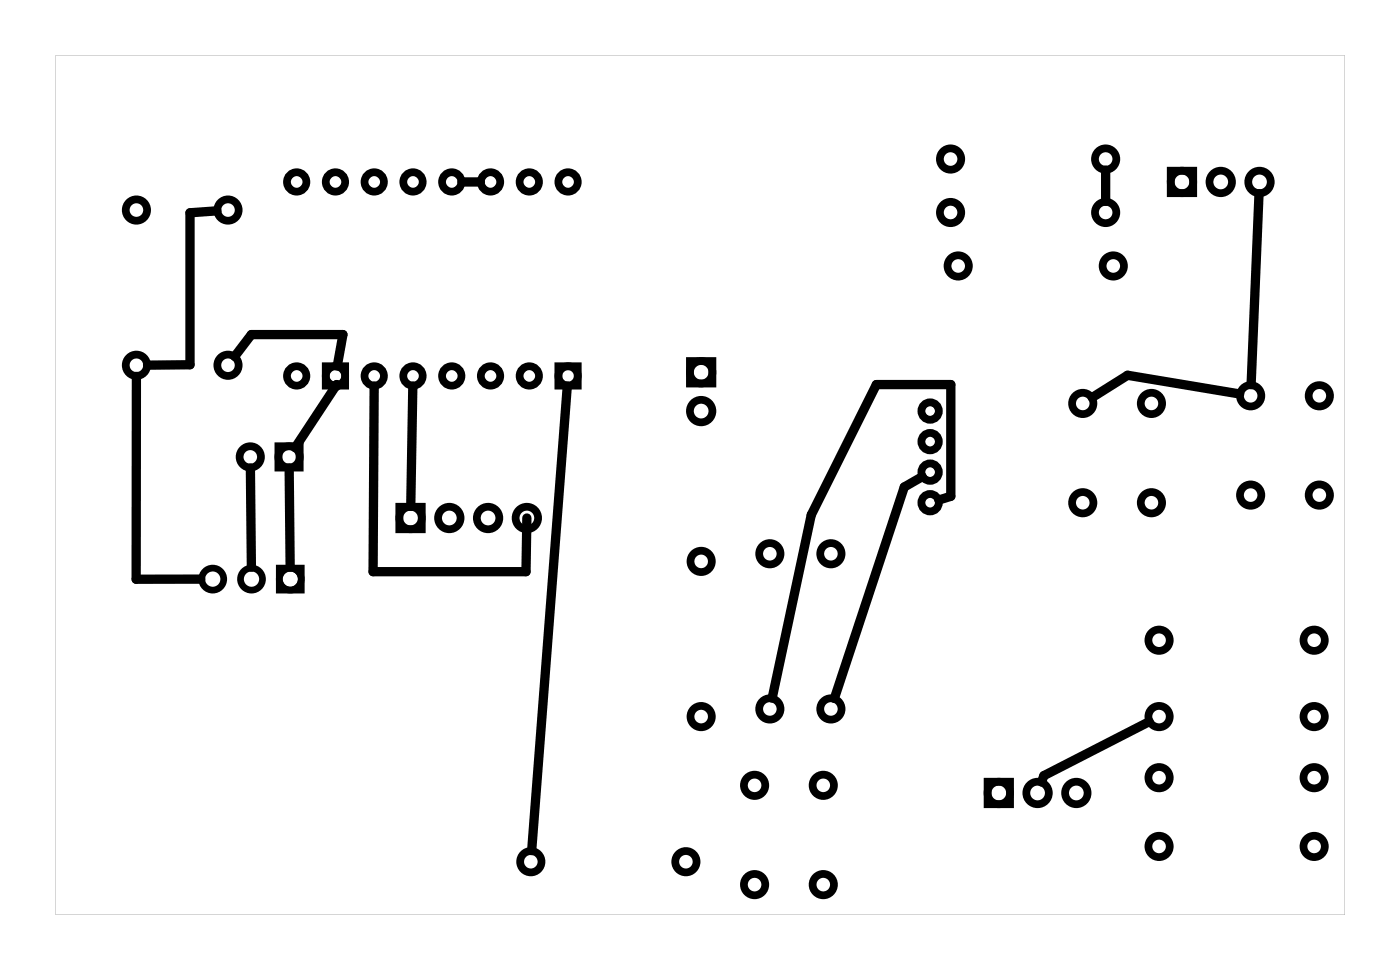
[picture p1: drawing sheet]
<svg xmlns="http://www.w3.org/2000/svg" width="92mm" height="63mm" viewBox="0 0 92 63" stroke-linecap="round" stroke-linejoin="round" font-family="sans-serif">
<g fill="#000">
<path d="M18.1 37v1.9h1.9v-1.9zM18.5 37.9a.5 .5 0 0 1 1 0 .5 .5 0 0 1-1 0z"/>
<path d="M3.6 3.6v56.3h84.5v-56.3zM3.6 3.6h84.5v56.3h-84.5z"/>
</g>
<g fill="none" stroke="#000" stroke-width=".51">
<path d="M76.7 11.2h1.5v1.4h-1.5zM18.2 29.2h1.4v1.4h-1.4zM21.3 24h1.3v1.2h-1.3zM26.2 33.2h1.4v1.4h-1.4zM36.6 24h1.3v1.2h-1.3zM45.2 23.6h1.5v1.5h-1.5zM64.7 51.2h1.5v1.4h-1.5z"/>
<circle cx="8.9" cy="13.8" r=".7"/>
<circle cx="14.9" cy="13.8" r=".7"/>
<circle cx="19.4" cy="11.9" r=".64"/>
<circle cx="22" cy="11.9" r=".64"/>
<circle cx="24.5" cy="11.9" r=".64"/>
<circle cx="27.1" cy="11.9" r=".64"/>
<circle cx="29.6" cy="11.9" r=".64"/>
<circle cx="32.1" cy="11.9" r=".64"/>
<circle cx="34.7" cy="11.9" r=".64"/>
<circle cx="37.2" cy="11.9" r=".64"/>
<circle cx="62.3" cy="10.4" r=".7"/>
<circle cx="62.3" cy="13.9" r=".7"/>
<circle cx="62.8" cy="17.4" r=".7"/>
<circle cx="72.4" cy="10.4" r=".7"/>
<circle cx="72.4" cy="13.9" r=".7"/>
<circle cx="72.9" cy="17.4" r=".7"/>
<circle cx="77.4" cy="11.9" r=".74"/>
<circle cx="80" cy="11.9" r=".74"/>
<circle cx="82.5" cy="11.9" r=".74"/>
<circle cx="8.9" cy="23.9" r=".7"/>
<circle cx="14.9" cy="23.9" r=".7"/>
<circle cx="16.4" cy="29.9" r=".7"/>
<circle cx="18.9" cy="29.9" r=".7"/>
<circle cx="19.4" cy="24.6" r=".64"/>
<circle cx="22" cy="24.6" r=".64"/>
<circle cx="24.5" cy="24.6" r=".64"/>
<circle cx="26.9" cy="33.9" r=".74"/>
<circle cx="27.1" cy="24.6" r=".64"/>
<circle cx="29.4" cy="33.9" r=".74"/>
<circle cx="29.6" cy="24.6" r=".64"/>
<circle cx="32" cy="33.9" r=".74"/>
<circle cx="32.1" cy="24.6" r=".64"/>
<circle cx="34.5" cy="33.9" r=".74"/>
<circle cx="34.7" cy="24.6" r=".64"/>
<circle cx="37.2" cy="24.6" r=".64"/>
<circle cx="45.9" cy="24.4" r=".74"/>
<circle cx="45.9" cy="26.9" r=".74"/>
<circle cx="45.9" cy="36.8" r=".7"/>
<circle cx="50.4" cy="36.3" r=".7"/>
<circle cx="54.4" cy="36.3" r=".7"/>
<circle cx="60.9" cy="30.9" r=".57"/>
<circle cx="60.9" cy="32.9" r=".57"/>
<circle cx="60.9" cy="26.9" r=".57"/>
<circle cx="60.9" cy="28.9" r=".57"/>
<circle cx="70.9" cy="26.4" r=".7"/>
<circle cx="70.9" cy="32.9" r=".7"/>
<circle cx="75.4" cy="26.4" r=".7"/>
<circle cx="75.4" cy="32.9" r=".7"/>
<circle cx="81.9" cy="25.9" r=".7"/>
<circle cx="81.9" cy="32.4" r=".7"/>
<circle cx="86.4" cy="25.9" r=".7"/>
<circle cx="86.4" cy="32.4" r=".7"/>
<circle cx="34.8" cy="56.4" r=".7"/>
<circle cx="44.9" cy="56.4" r=".7"/>
<circle cx="45.9" cy="46.9" r=".7"/>
<circle cx="49.4" cy="51.4" r=".7"/>
<circle cx="49.4" cy="57.9" r=".7"/>
<circle cx="50.4" cy="46.4" r=".7"/>
<circle cx="53.9" cy="51.4" r=".7"/>
<circle cx="53.9" cy="57.9" r=".7"/>
<circle cx="54.4" cy="46.4" r=".7"/>
<circle cx="65.4" cy="51.9" r=".74"/>
<circle cx="68" cy="51.9" r=".74"/>
<circle cx="70.5" cy="51.9" r=".74"/>
<circle cx="75.9" cy="46.9" r=".7"/>
<circle cx="75.9" cy="41.9" r=".7"/>
<circle cx="75.9" cy="50.9" r=".7"/>
<circle cx="75.9" cy="55.4" r=".7"/>
<circle cx="86.1" cy="50.9" r=".7"/>
<circle cx="86.1" cy="41.9" r=".7"/>
<circle cx="86.1" cy="55.4" r=".7"/>
<circle cx="86.1" cy="46.9" r=".7"/>
</g>
<g fill="none" stroke="#000" stroke-width=".44">
<circle cx="13.9" cy="37.9" r=".72"/>
<circle cx="16.5" cy="37.9" r=".72"/>
<circle cx="19" cy="37.9" r=".72"/>
</g>
<g fill="none" stroke="#000" stroke-width=".61">
<path d="M14.2 13.8l-1.8 .1v10h-2.7M30.3 11.9h1.2M72.4 11.1v2.1M82.5 12.7l-.5 12.5M8.9 24.6v13.3h4.3M15.4 23.3l1.1-1.4h6l-.4 2.1M16.4 30.6l.1 6.5M18.9 30.6l.1 6.5M22.1 25.3v-.1l-2.8 4.1M24.5 25.3l-.1 12.1h10.1v-3.5M27 25.3l-.1 7.8M37.2 25.3l-2.4 30.4"/>
<path d="M60.4 31.2l-1.2 .7-4.5 13.8M61.5 32.7l.8-.2v-7.3h-4.9l-4.3 8.5-2.5 12M81.2 25.8l-7.3-1.2-2.3 1.4M75.3 47.2l-6.9 3.6-.2 .4"/>
</g>
</svg>
